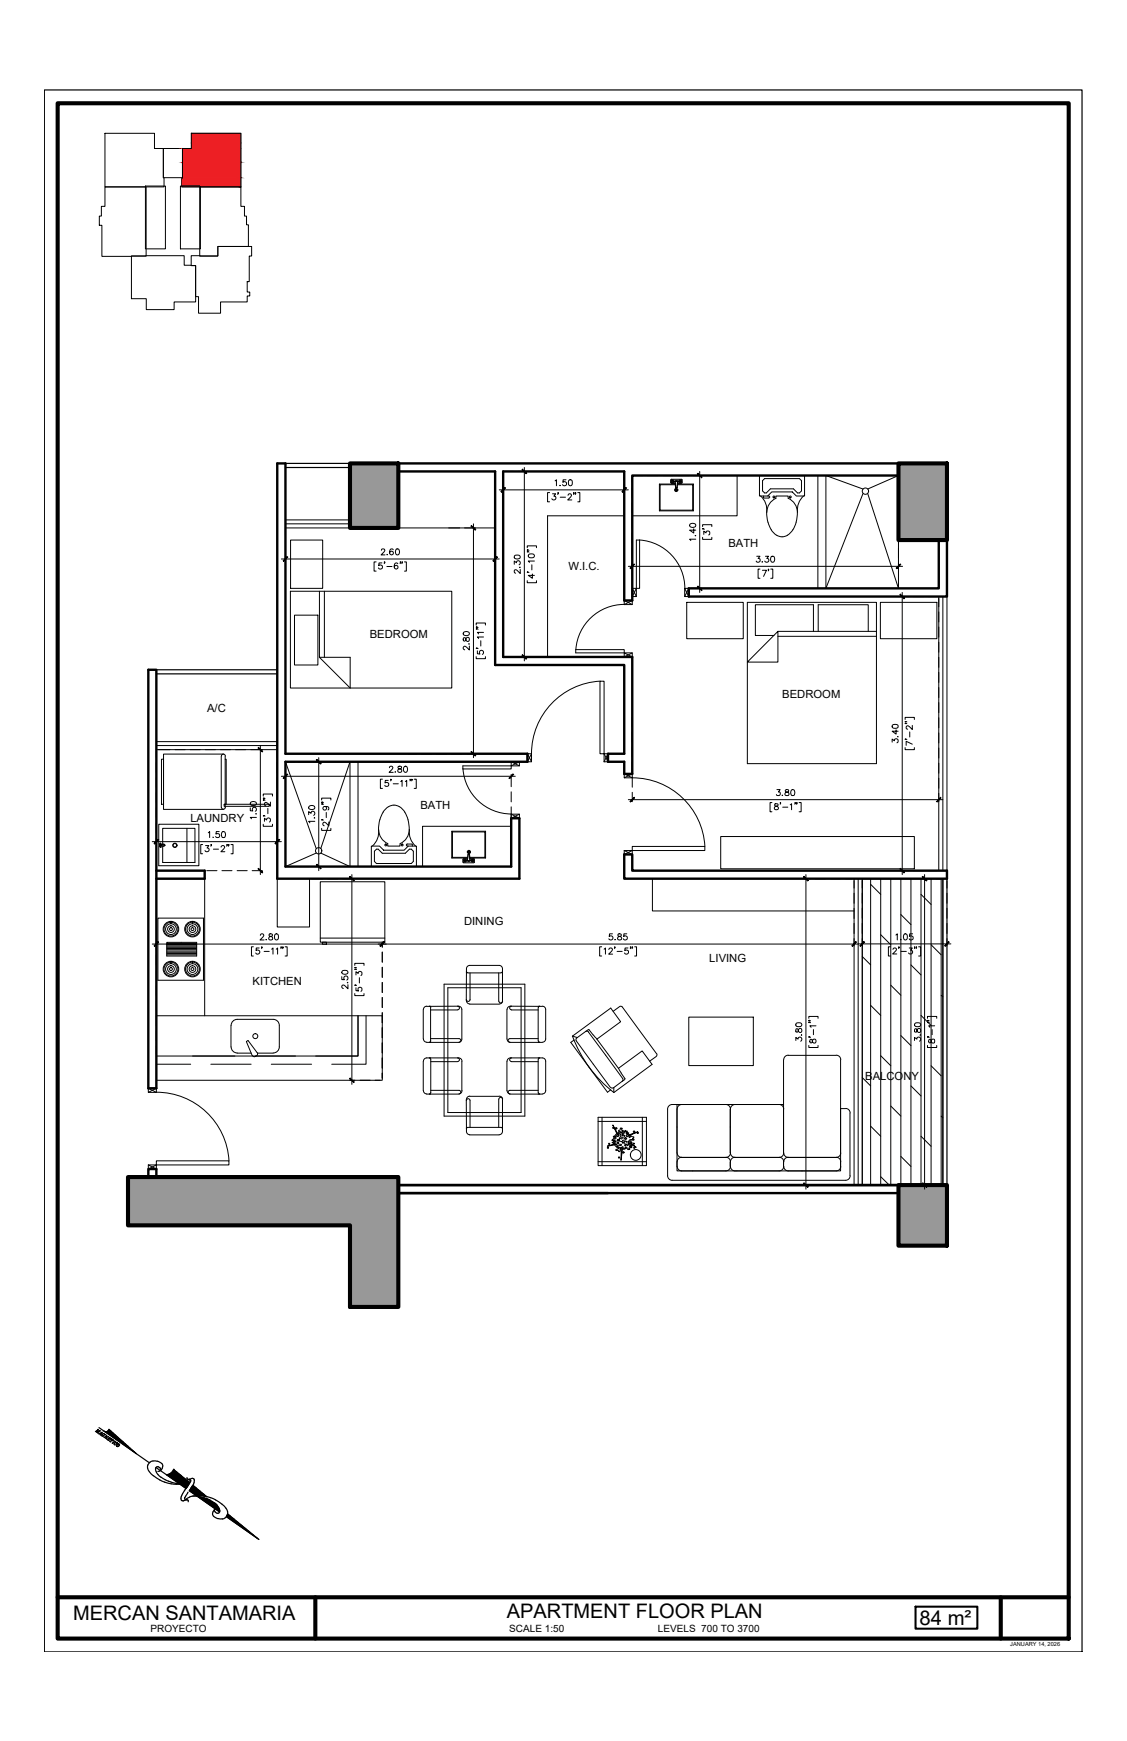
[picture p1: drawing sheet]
<svg xmlns="http://www.w3.org/2000/svg" width="279mm" height="432mm" viewBox="0 0 279 432" stroke-linecap="round" stroke-linejoin="round" font-family="sans-serif">
<defs><g id="words">
<g font-size="5">
<text x="18.1" y="401.8">MERCAN SANTAMARIA</text>
<text x="125.7" y="401.3">APARTMENT FLOOR PLAN</text>
<text x="228" y="403">84 m²</text>
</g>
<g font-size="2.8">
<text x="180.6" y="135.7">BATH</text>
<text x="140.9" y="141.3">W.I.C.</text>
<text x="91.7" y="158.2">BEDROOM</text>
<text x="193.9" y="173.1">BEDROOM</text>
<text x="51.3" y="176.6">A/C</text>
<text x="47.2" y="203.9">LAUNDRY</text>
<text x="104.2" y="200.7">BATH</text>
<text x="115" y="229.4">DINING</text>
<text x="175.8" y="238.6">LIVING</text>
<text x="62.6" y="244.3">KITCHEN</text>
<text x="214.5" y="267.8">BALCONY</text>
</g>
<g font-size="2.5">
<text x="37.3" y="404.8">PROYECTO</text>
<text x="126.3" y="404.7">SCALE 1:50</text>
<text x="163.1" y="404.7">LEVELS 700 TO 3700</text>
</g>
<text font-size="1.4" x="250.5" y="408.3">JANUARY 14, 2026</text>
</g></defs>
<!-- layer: pared -->
<path d="M68.7 114.9h2.1v72h60v2h-60v26h55.9v-12h2.1v15h-60.1zM98.7 116.9h24.1v48h32v22h-4.1v2h4.1v3h1.9v-29h-32v-46h30.1v32h1.9v-31h66M98.7 114.9h124M232.7 133.9v12h-61.9v2.1h64v-14.1M36.8 166.1h2v103.8h-2zM38.8 215.9h11.9v2h-11.9M154.8 211.9h1.9v4h78.1v2h-80zM36.8 291.9v-2h2v2M98.7 295.9h124M98.7 293.9h124" fill="none" stroke="#000" stroke-width=".59"/>
<!-- layer: VENTANA -->
<path d="M70.8 130.9h16M70.8 129.9h16M70.8 128.9h16M232.7 148v67.9M233.8 148v67.9M234.8 148v67.9M38.8 185.9h29.9M38.8 184.9h29.9M38.8 183.9h29.9M211.7 217.9v76M212.8 217.9v76M213.8 217.9v76" fill="none" stroke="#000" stroke-width=".25"/>
<!-- layer: PARED BAJA -->
<path d="M70.8 114.9h16M70.8 116h16M38.8 166.1h29.9M38.8 167.1h29.9M233.8 217.9v76M234.8 217.9v76" fill="none" stroke="#000" stroke-width=".3"/>
<!-- layer: ARQ_MUEBLES -->
<g fill="none" stroke="#000" stroke-width=".25">
<path d="M123.7 239.4h-7.2a.83 .83 0 0 0-.9 .9v1M123.7 239.4a.83 .83 0 0 1 .9 .9v8M104.9 250.4v7.3M105 257.7a.83 .83 0 0 0 .8 .8h8M105.8 249.6h1M105.8 249.6a.83 .83 0 0 0-.8 .8M106.4 249.6h7a.88 .88 0 0 1 1.1 .8v7.3a.83 .83 0 0 1-.7 .8M106.4 249.6l.4 .3M106.8 257.6h7a.44 .44 0 0 1 .4 .4 .44 .44 0 0 1-.4 .5M106.8 250.5h6.6M106.8 249.9v8.2M106.8 258.1l-.4 .4"/>
<path d="M110.1 244.1h20v32.7h-20zM111 245h18.2v30.9h-18.2zM113.5 249.6a.44 .44 0 0 1 .4 .4 .44 .44 0 0 1-.4 .4M115.6 248.2a.83 .83 0 0 0 .9 .8h7.2M115.6 247.9a.44 .44 0 0 0 .5 .5 .44 .44 0 0 0 .4-.5M116 241.3l-.4-.4v7.3M116.5 241.3v6.6M123.6 241.3v7M123.7 248.3a.44 .44 0 0 0 .4 .5 .44 .44 0 0 0 .5-.5 .76 .76 0 0 1-.8 .7M124.6 240.9l-.4 .4h-8.2M126.4 257.6h7M126.5 249.6h7.3"/>
<path d="M126.5 249.6a.83 .83 0 0 0-.8 .8v7.3a.92 .92 0 0 0 .7 .8 .46 .46 0 0 1-.4-.4 .46 .46 0 0 1 .4-.5M126.8 250.5h6.6M126.8 249.6a.44 .44 0 0 0-.4 .4 .44 .44 0 0 0 .4 .4M133.4 249.9l.1 8.2 .3 .4M133.5 249.6h.9M133.8 249.6l-.3 .3M134.5 249.6a.83 .83 0 0 1 .8 .8v7.3M135.3 257.7a.83 .83 0 0 1-.8 .8h-8.1M104.9 263.2v7.3M106.4 262.4l.4 .3M106.8 270.4h7a.47 .47 0 0 1 .4 .5 .47 .47 0 0 1-.4 .5l-8-.1a.83 .83 0 0 1-.8-.8M106.8 262.8v8.2l-.4 .3"/>
<path d="M106.8 263.3h6.6M113.5 262.4a.44 .44 0 0 1 .4 .4 .44 .44 0 0 1-.4 .5M113.7 262.4h-7.9a.83 .83 0 0 0-.8 .8M113.7 262.4a.83 .83 0 0 1 .8 .8M114.5 263.2v7.3M114.5 270.5a.83 .83 0 0 1-.7 .8M115.6 272.7v7.3M115.6 279.7v.9M115.6 272.9a.44 .44 0 0 1 .5-.4 .44 .44 0 0 1 .4 .4v6.7M116 279.6h8.2l.4 .4M116 279.6l-.4 .4M116.4 271.9h7.3"/>
<path d="M116.5 271.9a.83 .83 0 0 0-.9 .8M123.6 272.6v7M123.8 271.9a.76 .76 0 0 1 .8 .7 .44 .44 0 0 0-.5-.4 .44 .44 0 0 0-.4 .4M124.6 272.6v8M125.7 270.5a.83 .83 0 0 0 .7 .8M126.4 270.4h7M126.4 270.4a.44 .44 0 0 0-.4 .5 .44 .44 0 0 0 .4 .4M126.5 262.4h8a.83 .83 0 0 1 .8 .8v7.3M126.5 262.4a.83 .83 0 0 0-.8 .8v7.3M126.8 263.3h6.6M126.8 262.4a.44 .44 0 0 0-.4 .4 .44 .44 0 0 0 .4 .5M133.4 262.8l.1 8.2 .3 .3"/>
<path d="M133.8 262.4l-.3 .3M135.3 270.5a.83 .83 0 0 1-.8 .8l-8.1 .1M148.3 277.1h12v12h-12zM148.3 278.1h12M149.3 277.1v12M159.2 277.1v12M115.6 280.6a.83 .83 0 0 0 .9 .8l7.2 .1M124.6 280.6a.83 .83 0 0 1-.9 .8M148.3 288.1h12"/>
<circle cx="157.6" cy="286.4" r="1.33"/>
</g>
<!-- layer: MUEBLE-FIJO -->
<g fill="none" stroke="#000" stroke-width=".25">
<path d="M182.7 117.9v10h-26M98.7 130.9h24.1M154.8 127.9h-19.1v35M38.8 217.9h11.9v34M68.7 217.9v12h8v-12M126.7 204.9h-21.9v10M161.7 217.9v8h50M178.7 207.5h48v8h-48zM39.1 227.7h11.3v15.4h-11.3zM41.3 234.3h7.5h-7.5M41.3 233.7h7.5v3.4h-7.5zM41.3 236.2h7.5"/>
<path d="M41.3 235.9h7.5M41.3 236.8h7.5M41.3 236.5h7.5M41.3 235.5h7.5M41.3 235.2h7.5M41.3 235h7.5M41.3 234.7h7.5M41.3 234h7.5M38.8 251.9h56v16h-56M88.8 251.9v10h-50"/>
<circle cx="42.4" cy="230.4" r="1.33"/>
<circle cx="42.4" cy="230.4" r=".83"/>
<circle cx="42.4" cy="230.4" r="1.71"/>
<circle cx="42.4" cy="230.4" r="1.93"/>
<circle cx="42.4" cy="230.4" r=".36"/>
<circle cx="47.7" cy="230.4" r="1.33"/>
<circle cx="47.7" cy="230.4" r=".83"/>
<circle cx="47.7" cy="230.4" r=".36"/>
<circle cx="47.7" cy="230.4" r="1.71"/>
<circle cx="47.7" cy="230.4" r="1.93"/>
<circle cx="42.4" cy="240.3" r="1.33"/>
<circle cx="42.4" cy="240.3" r=".83"/>
<circle cx="42.4" cy="240.3" r=".36"/>
<circle cx="42.4" cy="240.3" r="1.93"/>
<circle cx="42.4" cy="240.3" r="1.71"/>
<circle cx="47.7" cy="240.3" r="1.33"/>
<circle cx="47.7" cy="240.3" r=".83"/>
<circle cx="47.7" cy="240.3" r=".36"/>
<circle cx="47.7" cy="240.3" r="1.93"/>
<circle cx="47.7" cy="240.3" r="1.71"/>
</g>
<!-- layer: muebles -->
<g fill="none" stroke="#000" stroke-width=".25">
<path d="M141.9 257l9.5-7 2.5 3.4-5.9 4.3 5.3 7.3M142.4 257.9l-.9 .6 9.1 12.4 .8-.6M143 257.4l-.2 .5 .1 .2 8.4 11.6M143.1 257.3l-1.2-.3a31.4 31.4 0 0 0 10.3 14l9.5-7-2.5-3.4-5.9 4.4M145.2 255.8l.7-.4 1.2 1.4M145.2 255.8l-2.3 1.7M145.2 255.8l.3-.1 .4 .2M145.9 255.9l8.5 11.6v.5l-.1 .2M147.1 256.7l.9 1M153.6 249.7l-1.6 1.1M153.6 249.6h.2l.5 .2 8.5 11.5M170.8 252.3h16v12h-16z"/>
<path d="M151.4 269.7l.4 .2 .3-.1M152.2 269.7v1.3M153.3 264.9l.7 1.2M154 266.1l.9 1.4M154.2 268.2l-2.2 1.6M154.9 267.8l-.7 .4M154.9 267.5v.2M162.7 262l-1.6 1.2M162.8 261.3v.5l-.1 .2M166.6 273.9h27.7M166.6 273.9a1.12 1.12 0 0 0-1.1 1.2v16.5a1.12 1.12 0 0 0 1.1 1.1M167.8 273.9v16.5h40.6v-15.4h1.2a1.04 1.04 0 0 1 1.2 1"/>
<path d="M167.8 275.1v10.9M169 273.9h10.9M169 273.9a1.12 1.12 0 0 0-1.1 1.2M181 275.1v10.9M193.2 273.9h-11a1.12 1.12 0 0 0-1.1 1.2 1.12 1.12 0 0 0-1.1-1.2M193.2 273.9a1.12 1.12 0 0 1 1.1 1.2M194.3 262.8v23.2M195.4 261.7h11.9M195.4 261.7a1.12 1.12 0 0 0-1.1 1.1M207.3 261.7a1.12 1.12 0 0 1 1.1 1.1M208.4 262.8v23.2M210.7 276.1v15.5"/>
<path d="M167.8 288.2v1.1M167.9 289.3a1.12 1.12 0 0 0 1.1 1.1M167.9 285.9a1.12 1.12 0 0 0 1.1 1.2M169 290.4h10.9M169 287.1h10.9M169 287a1.12 1.12 0 0 0-1.1 1.1M180 287a1.12 1.12 0 0 1 1.1 1.1 1.12 1.12 0 0 1 1.1-1.1M181 288.2v1.1M193.2 290.4h-11a1.12 1.12 0 0 1-1.1-1.1 1.12 1.12 0 0 1-1.1 1.1M193.2 287.1h-11a1.12 1.12 0 0 1-1.1-1.2 1.12 1.12 0 0 1-1.1 1.2M193.2 287a1.12 1.12 0 0 1 1.1 1.1 1.12 1.12 0 0 1 1.1-1.1M194.3 288.2v1.1"/>
<path d="M207.3 287a1.12 1.12 0 0 1 1.1 1.1M208.4 288.2v1.1M208.4 285.9a1.12 1.12 0 0 1-1.1 1.2h-11.9a1.12 1.12 0 0 1-1.1-1.2 1.12 1.12 0 0 1-1.1 1.2M208.4 289.3a1.12 1.12 0 0 1-1.1 1.1h-11.9a1.12 1.12 0 0 1-1.1-1.1 1.12 1.12 0 0 1-1.1 1.1M210.8 291.6a1.12 1.12 0 0 1-1.2 1.1h-43"/>
</g>
<!-- layer: MOBILIARIO -->
<g fill="none" stroke="#000" stroke-width=".25">
<path d="M152.1 282.8v.5M152.2 283.5l.1 .2M152.2 282l-.1 .5M152.3 282.8l.3 1M152.4 283.9l1 .9M152.5 282.1l-.1 .4M152.9 284.2l1.2 .6M153 281.1l-.7 .7M153.1 281.2l-1.2-2.2 1.2 2.4M153.8 285h.3M153.8 280.9v-.2l-.5-.2 .1-.2 .3-.1 .1-.4h.4l.1 .1-.2 .1 .1 .4 .3-.1v.2l-.5 .4 .5 .2v.2l-.4 .1 .1 .3 .7-.1-.2 .7 .3 .1 .1-.3 .3 .3-.2 .2-.8 .2v.2l-.3 .1-1.1-.1 .2-.4 .4 .2v-.5l.4 .2 .3-.2-.1-.3-.3 .1-.1-.2 .1-.6h-.7l-.1 .2h.3v.2l-.3 .2-1.1-.1 .1 .2 .6 .1 .1 .2-.2 .2h-.6l-.2 .3 .8 .2 .1 .3-.9 .1 .7 .3-1.9 .6 2-.5 .3 .1 .1-.4 .1-.2 .3 .1h-.2a.62 .62 0 0 0 .8 .4v.3h-1.1l.1 .4 .5 .1-.4 .4-.5 .2 .1 .1h.6l.1 .3h.3v-.7l.3-.4v3.3l.4-3.5M153.8 280.7l-.7 .3"/>
<path d="M154.3 280.7h.5M154.6 284.8h-.2M154.7 281.1l.2-.7h.3l-.2 .2 .1 .1 .4-.2v.4l-.4 .1h.8l-.5 .4-.1 .4 .1 .1 .5-.2 .1 .5 .3-.6 .8 .3v.3l-.3 .2 .4 .3-.4 .1a.65 .65 0 0 0-1 .3l-.4 .2-.4-.3-.8 .3v.2l.6-.1 .2 .8 .3-.4 .2 .3 .2-.1a.57 .57 0 0 1 .2-.7 .57 .57 0 0 1 .8 .1l-.8 .2 .3 .5h.5l-.6 .3 .6 .1-.8 .2 .3 .3-.6 .1-.3-.6h-.3v.4l-.3 .1-.3-.6M154.8 281a1.93 1.93 0 0 0-2.1 .8M155.2 284.5l-.2 .1M155.3 280.9l.2 .2M155.4 284.7l-1 .3M155.5 281.3l.3 .3M155.7 281.2l.3 .3M155.8 281.5l2.3-.8-2.1 .9M156.1 283.6l-.1 .2M156.1 281.6l.2 .4"/>
<path d="M156.2 282.7v.5M156.4 283.5l-.3 .5M156.4 283.5l1.3 1.1-1.5-.9M156.4 282.6v.6"/>
<circle cx="152" cy="279.7" r=".15"/>
<circle cx="152.7" cy="279.8" r=".19"/>
<circle cx="150.7" cy="284.7" r=".15"/>
<circle cx="151" cy="283.7" r=".15"/>
<circle cx="153.5" cy="287.1" r=".15"/>
<circle cx="154.5" cy="285.8" r=".19"/>
<circle cx="157.1" cy="283.7" r=".15"/>
<circle cx="157.2" cy="280.7" r=".19"/>
<circle cx="157.2" cy="284.7" r=".15"/>
<circle cx="158.1" cy="281" r=".15"/>
</g>
<g fill="#000" stroke="#000" stroke-width=".25">
<circle cx="151.8" cy="282.8" r=".07"/>
<circle cx="153.6" cy="282.3" r=".07"/>
</g>
<!-- layer: 2D VISTA 9 -->
<g fill="none" stroke="#000" stroke-width=".25">
<path d="M166.3 119v.7M166.3 119.7l.2 .1M166.4 118.9h2.6l.1 .1M166.4 119.9h1M166.5 118.9l-.2 .1M167.4 119.5l.3 1.5M167.5 119.3l-.1 .1M167.7 119.3l.3 .1h-.6M167.7 119.3h.1M168 119.5l-.2 1.4M168 119.5l-.3 1.5M169.1 119v.7"/>
<path d="M169.1 119.7l-1.1 .2M202.8 117.9v28M222.7 117.9l-7.6 3.4M72 133.9h8v12h-8zM158.6 133.9a12 12 0 0 1 11.2 12M163.5 120.1l.1 .1M163.6 126.5l-.1 .2M167.4 120.1h-3.9v6.6h8.4v-6.6h-3.9M167.4 120.2h-3.8v6.3h8.1v-6.3h-3.7M167.6 120.9h.2M167.7 121h.1M171.7 126.5l.2 .2"/>
<path d="M171.9 120.1l-.2 .1M213.9 121.3l-9.1-3.4v28l9.1-23.5M215.1 122.4l7.6 23.5v-12M72 146.6h40v24h-40zM73 152.6h5.8v12.3h-5.8zM79.2 146.6v16.4h7.6v7.6l-7.6-7.6M80.4 146.6v16.4M154.8 149.9a12 12 0 0 0-12 11.2M148.8 168.9a18 18 0 0 0-17 18M70.8 188.9l7.6 21.5M88.8 188.9v26M114.8 190.7a12 12 0 0 0 12 11.2"/>
<path d="M156.8 192.9a18 18 0 0 1 18 17M78.4 211.6l-7.6 3.3M79.4 218.7h16v15h-16zM79.5 210.4l7.3-21.5v26l-7.3-3.3M112 206.2l.2 .1M112.2 212.6l-.2 .2M114.8 213.1v.7M114.8 213.8l.1 .2M114.9 214h2.6M114.9 213h1M114.9 213l-.1 .1M115.9 212.8h-3.9v-6.6h8.4v6.6h-3.9"/>
<path d="M115.9 212.6h-3.7v-6.3h8v6.3h-3.7M115.9 213.4h.6M116 211.9l-.1 1.5M116.1 211.9l-.2 1.5 .1 .2M116.2 211.8h.1M116.2 213.6h-.2M116.2 213.6h.1M116.2 211.8l-.1 .1M116.2 213.5h.1M116.5 213.4l-.2-1.6 .1 .1 .2 1.5-.4 .2M116.5 213h1M117.5 213l.1 .1"/>
<path d="M117.6 213.1v.7M117.6 213.8l-.1 .2M120.2 212.6l.2 .2M120.4 206.2l-.2 .1M79.4 232.7h16M79.9 233.7h1v.5h-1zM57.3 254.3v5.4M57.3 254.3a1.5 1.5 0 0 1 1.5-1.5h8.9a1.5 1.5 0 0 1 1.5 1.5M57.3 259.7a1.5 1.5 0 0 0 1.5 1.5h3.5M69.2 259.7a1.5 1.5 0 0 1-1.5 1.5h-3.9M69.2 254.3v5.4M38.8 270.9a18 18 0 0 1 18 17"/>
<path d="M62.6 261.8l.5 .3 .5-.3M63.7 261.1l-2.2-3-.4 .2 1.4 3.5M63.8 261.1l.1 .4-.3 .3"/>
<circle cx="166.8" cy="119.4" r=".4"/>
<circle cx="166.8" cy="119.4" r=".19"/>
<circle cx="168.6" cy="119.4" r=".4"/>
<circle cx="168.6" cy="119.4" r=".23"/>
<circle cx="168.6" cy="119.4" r=".19"/>
<circle cx="167.6" cy="121.5" r=".4"/>
<circle cx="167.6" cy="121.5" r=".23"/>
<circle cx="167.6" cy="121.5" r=".19"/>
<circle cx="214.6" cy="121.8" r=".78"/>
<circle cx="79" cy="211" r=".78"/>
<circle cx="115.3" cy="213.4" r=".23"/>
<circle cx="115.3" cy="213.4" r=".19"/>
<circle cx="115.3" cy="213.4" r=".4"/>
<circle cx="116.3" cy="211.3" r=".23"/>
<circle cx="116.3" cy="211.3" r=".19"/>
<circle cx="116.3" cy="211.3" r=".4"/>
<circle cx="117.1" cy="213.4" r=".23"/>
<circle cx="117.1" cy="213.4" r=".19"/>
<circle cx="117.1" cy="213.4" r=".4"/>
<circle cx="63.3" cy="257" r=".61"/>
</g>
<!-- layer: ART -->
<g fill="none" stroke="#000" stroke-width=".25">
<path d="M188.3 117.9h11.2v5.1h-2.1l-1-1h-5.1l-1 1h-2zM189.6 118.7h8.6l.5 .5v2.6l-.5 .5h-.5l-1-1.1h-5.7l-1 1.1h-.4l-.6-.5v-2.6zM188.5 123l.9 1 .5 1.1 .2 1.9M189.3 123v.5h1.3M190.1 127.1l.3 2.4M190.3 123l.5 .1v.3l-.2 .1M190.4 129.5a5.6 5.6 0 0 0 2.1 3.3M192.3 123.6v-.6h3.1v.6a3.8 3.8 0 0 1 2.3 3.5M192.4 123.6a3.8 3.8 0 0 0-2.3 3.5M197.4 129.5a4.3 4.3 0 0 1-3.5 3.6l-1.4-.4M197.7 127.1l-.3 2.4M199.2 123l-.8 1-.5 1.1-.2 1.9"/>
<path d="M92.1 209.8h2l1 1.1h5.1l1-1.1h2v5.1h-11.1zM92.8 211.1l.5-.5h.5l1 1h5.7l1-1h.5l.5 .5v2.6l-.5 .5h-8.7l-.5-.5zM93.9 205.8a3.8 3.8 0 0 0 2.3 3.4M94.1 203.3l-.2 2a5 5 0 0 1-1.6 4.5M95 201.4a2.98 2.98 0 0 1 2.7-1.7 2.98 2.98 0 0 1 2.7 1.7M95 201.4l-.8 1.9M96.1 209.3v.5h3.1v-.5M100.4 201.4l.8 1.9M101 209.8h.2M101 209.8l-.3-.2 .3-.3h1.2v.5M101.1 203.3a5 5 0 0 1-1.4 5.6l-.5 .3M101.5 205.8l.1 1.9 .6 1.1 .8 1"/>
<circle cx="191.9" cy="123.3" r=".23"/>
<circle cx="195.9" cy="123.3" r=".23"/>
<circle cx="95.6" cy="209.6" r=".23"/>
<circle cx="99.7" cy="209.6" r=".23"/>
</g>
<!-- layer: 2D MOBILIARIO -->
<path d="M170.3 149.4h14v9h-14zM185.3 149.4h32v40h-32zM192.9 156.6v7.6h-7.6zM192.9 157.8h24.4M192.9 156.6h24.4M201.7 156.6v-6.6h-14.4v7.6h4.6M202.8 156.6v-6.6h12.5v6.6M218.3 149.4h14v9h-14z" fill="none" stroke="#000" stroke-width=".25"/>
<!-- layer: PUERTA -->
<g fill="none" stroke="#000" stroke-width=".25">
<path d="M157.8 133.9h.8v12h-.8zM154.8 148.9h1.9v1h-1.9zM154.8 148.9l1.9 1M156.7 145.9h1.1v2.1h-1.1zM156.7 145.9l1.1 2.1M156.7 148.9l-1.9 1M157.8 145.9l-1.1 2.1M169.7 145.9h1.1v2.1h-1.1zM169.7 145.9l1.1 2.1M170.8 145.9l-1.1 2.1M142.7 161.1h12.1v.8h-12.1zM154.8 161.9h1.9v1h-1.9z"/>
<path d="M154.8 161.9l1.9 1M156.7 161.9l-1.9 1M114.8 189.9h11.9v.8h-11.9zM126.7 188.9h2.1v1h-2.1zM126.7 188.9l2.1 1M128.8 188.9l-2.1 1M130.8 186.9h1v2h-1M130.8 186.9v2M130.8 186.9l1 2M131.8 186.9l-1 2M149.8 186.9h-1.1v-17.9h1.1v19.9M149.8 186.9h.9v2h-.9"/>
<path d="M149.8 186.9l.9 2M150.7 186.9l-.9 2M154.8 191.9v1h1.9v-1M154.8 191.9h1.9M154.8 191.9l1.9 1M156.7 191.9l-1.9 1M126.7 201.9h2.1v1h-2.1zM126.7 201.9l2.1 1M128.8 201.9l-2.1 1M154.8 210.9h19.9v-1h-18v1M154.8 210.9v1h1.9v-1M154.8 210.9l1.9 1"/>
<path d="M156.7 210.9l-1.9 1M36.8 269.9v1h2v-1M36.8 269.9h2M36.8 269.9l2 1M38.8 269.9l-2 1M36.8 288.9h20v-1h-18v1M36.8 288.9v1h2v-1M36.8 288.9l2 1M38.8 288.9l-2 1"/>
</g>
<!-- layer: PROY -->
<path d="M88.8 251.9v10h-10.5M90.7 251.9v12h-8.5M38.8 263.9h8.5M47.7 261.9h10.5M52.3 263.9h10M63.3 261.9h10M67.3 263.9h9.9" fill="none" stroke="#000" stroke-width=".25"/>
<!-- layer: ARTEFACTOS -->
<g fill="none" stroke="#000" stroke-width=".25">
<path d="M39.4 209.4v-5h9.9v10.3h-9.9v-4.9M39.7 209.4l-.1 .2 .1 .2M39.7 209.2h.2M39.7 209.6h.1M39.7 209.7l.1 .4v-.4M39.7 209.6v-.3l-.3 .3 .3 .4M39.7 209.7h.1M39.7 210.1h.1M39.8 209.6l.1-.3 .2 .3-.2 .4M39.8 209.6h.1M39.8 209.4l.1 .2-.1 .2M40 209.4h.6l.2 .2"/>
<path d="M40.3 205.4h8v8.5h-8l.1-4.1a.28 .28 0 0 0 .3 0 .28 .28 0 0 0 .1-.4 .28 .28 0 0 0-.4 0zM40.8 209.6l-.2 .2h-.6M40.8 209.6h.1M46.3 205.4v8.5"/>
<circle cx="39.8" cy="209.6" r=".06"/>
<circle cx="43.4" cy="209.7" r=".53"/>
<circle cx="43.4" cy="209.7" r=".44"/>
</g>
<!-- layer: A-ARTEF-COCINAS -->
<path d="M40 188.3h.5v11.2h-.5zM54.8 187.5v12.7M54.9 187.5a.49 .49 0 0 1 .5-.5 .49 .49 0 0 1 .5 .5M55.4 187h-14.9v13.7h14.9M55.8 188.3h.3v11.2h-.5M55.8 187.5v12.7M54.9 200.2a.49 .49 0 0 0 .5 .5 .49 .49 0 0 0 .5-.5" fill="none" stroke="#000" stroke-width=".25"/>
<!-- layer: A-PROY -->
<path d="M55.6 199.5h11.1v.5h-11.1z" fill="none" stroke="#000" stroke-width=".25"/>
<!-- layer: HATCH -->
<g fill="none" stroke="#000" stroke-width=".25">
<path d="M213.8 217.9h20v76h-20zM215.8 217.9v76M215.8 219.3l2.5 2.5M218.3 217.9v76M220.8 217.9v76M223.3 217.9v76M225.8 217.9v76M228.3 217.9v76M230.8 217.9v76M233.3 217.9v76M213.8 237.2l2 2.1M218.3 231.8l2.5 2.5"/>
<path d="M223.3 226.8l2.5 2.5M225.8 239.3l2.5 2.5M228.3 221.8l2.5 2.5M230.8 234.3l2.5 2.5M215.8 249.3l2.5 2.5M220.8 244.3l2.5 2.5M223.3 256.8l2.5 2.5M228.3 251.8l2.5 2.5M233.3 246.8l.5 .4M213.8 267.3l2 2M215.8 279.3l2.5 2.5M218.3 261.8l2.5 2.5"/>
<path d="M220.8 274.3l2.5 2.5M225.8 269.3l2.5 2.5M230.8 264.3l2.5 2.5M233.3 276.8l.5 .4M218.3 291.8l2.2 2.1M223.3 286.8l2.5 2.5M228.3 281.8l2.5 2.5"/>
</g>
<g fill="#989898" stroke="#989898" stroke-width=".25">
<path d="M86.8 114.9l11.9 16v-16zM86.8 114.9l11.9 16h-11.9z"/>
<path d="M222.7 114.9l12.1 19v-19zM222.7 114.9l12.1 19h-12.1z"/>
<path d="M31.7 291.9l67 12v-12zM31.7 291.9l67 12h-67z"/>
<path d="M222.7 293.9l12.1 15v-15zM222.7 293.9l12.1 15h-12.1z"/>
<path d="M86.8 303.9l11.9 20.2v-20.2zM86.8 303.9l11.9 20.2h-11.9z"/>
</g>
<!-- layer: COL -->
<path d="M86.8 114.9h11.9v16h-11.9zM222.7 114.9h12.1v19h-12.1zM31.7 291.9h67v32.2h-11.9v-20.2h-55.1zM222.7 293.9h12.1v15h-12.1z" fill="none" stroke="#000" stroke-width="1"/>
<!-- layer: S-DIM -->
<g fill="none" stroke="#000" stroke-width=".25">
<path d="M124.7 117.4v1.7M125.3 116.9h1.9M128.5 116.9h2M130 116v47.9M137.6 119.3l.4-.3v1.5M140.3 119h-.7v.6a.51 .51 0 0 1 .7 0 .51 .51 0 0 1-.1 .8 .51 .51 0 0 1-.7-.2M141.1 119h.4a.8 .8 0 0 1 .4 .8 .8 .8 0 0 1-.6 .7 .97 .97 0 0 1-.2-1.5zM154.8 117.4v1.7M156.7 118.4v1.3M157.3 117.9h2.1M160.6 117.9h2.5M164.4 117.9h2.5"/>
<path d="M168.1 117.9h2.5M171.9 117.9h2.1M173.5 116.9v30M222.7 118.4v1.3M69.8 138.6h54M70.8 131.4v1.4M70.8 134v2.5M70.8 137.8v1.3M93.2 139.4h-.5v2.2h.5M94.6 136.5l.1-.3 .4-.1 .3 .5-.9 1h.9M94.7 139.6h-.7l-.1 .7a.52 .52 0 0 1 .8-.1 .52 .52 0 0 1-.1 .8 .52 .52 0 0 1-.8-.2M95.4 139.4h-.2h.2l-.2 .4"/>
<path d="M96 137.5h.1M97.5 136.4l-.1-.2a.74 .74 0 0 0-.9 .5 .74 .74 0 0 0 .6 .9 .48 .48 0 0 0 .4-.4 .48 .48 0 0 0-.4-.5 .48 .48 0 0 0-.5 .4M98.2 136.2a.75 .75 0 0 1 .9 .5 .75 .75 0 0 1-.5 .9l-.5-.3-.1-.5zM98.6 139.8l-.1-.1a.74 .74 0 0 0-.9 .5 .74 .74 0 0 0 .6 .9 .48 .48 0 0 0 .5-.4 .48 .48 0 0 0-.5-.5 .48 .48 0 0 0-.5 .4M99.3 139.4h-.1h.1l-.1 .4M99.8 139.4h-.2h.2l-.2 .4M100.3 139.4h.4v2.2h-.4M111.2 130.9h2.7M115.2 130.9h2.6M117.4 129.9v58M122.8 131.4v1.4M122.8 134v2.5"/>
<path d="M122.8 137.8v1.3M123.8 121.5h32M124.7 120.3v1.7M127.5 140v-.9l.5 .5a.5 .5 0 0 1 .9-.4 .5 .5 0 0 1-.2 .9M127.5 137.9l.6-.2a.61 .61 0 0 1 .9 .5l-.1 .2a.74 .74 0 0 1-.9 .3 .74 .74 0 0 1-.5-.8zM130.7 135.8v-.4h2.3v.4M130.8 136.8v.1v-.1l.3 .1M130.8 136.4v.1v-.1l.3 .1M131 137.6l.6-.2a.63 .63 0 0 1 .9 .5 .83 .83 0 0 1-.8 .5 .83 .83 0 0 1-.7-.6zM132.5 139.1h-1.5l.3 .4M136.3 122.2h-.6v2.3h.6M137 122.5h.7l-.4 .6a.5 .5 0 0 1 .4 .8 .5 .5 0 0 1-.9-.2"/>
<path d="M138.4 122.3h-.2h.2l-.2 .3M138.8 120.4h.1M138.9 123.3h1.3M140.8 122.9l.2-.3a.44 .44 0 0 1 .6 0 .44 .44 0 0 1-.1 .7l-.8 .7h1.1M142.3 122.3l-.1 .3M142.7 122.3l-.1 .3M143.2 122.2h.5v2.3h-.5M154.8 120.3v1.7M156.7 120.9v2.5M156.7 124.7v2.5M156.7 128.4v2.5M156.7 132.2v2.5"/>
<path d="M156.7 135.9v2.5M156.7 139.7v1.2M171.1 130a.75 .75 0 0 1 .9-.3 .75 .75 0 0 1 .4 .9 .75 .75 0 0 1-.9 .3 .75 .75 0 0 1-.4-.9zM172 131.1v1.1l-1-.7h1.5M172.4 132.8h-.1M172.5 133.7h-1.5l.3 .4M174.2 133.3v.5h2.3v-.5M174.2 130.6v-.5h2.3v.5M174.3 131.1v.2v-.2l.3 .2M174.5 132.5v-.8l.5 .5a.5 .5 0 0 1 .8-.4 .5 .5 0 0 1-.1 .9M187.6 138h.8l-.5 .5a.5 .5 0 0 1 .6 .5 .5 .5 0 0 1-.4 .5 .5 .5 0 0 1-.6-.4M189 139.3v.1"/>
<path d="M189.8 138h.7l-.4 .5a.5 .5 0 0 1 .4 .8 .5 .5 0 0 1-.9-.2M191.2 138a.74 .74 0 0 1 .9 .5 .74 .74 0 0 1-.5 .9l-.5-.3-.1-.5zM222.7 120.9v2.5M222.7 124.7v2.5M222.7 128.4v2.5M222.7 132.2v2.5M222.7 135.9v2.5M222.7 139.7v1.2M95.9 140.5h1.3M114.9 158.2a.49 .49 0 0 0 .3 .8l.4-.7 .3-.2a.48 .48 0 0 1 .5 .6 .48 .48 0 0 1-.8 .2l-.3-.7zM114.9 156.8a.75 .75 0 0 1 .9-.2 .75 .75 0 0 1 .5 .8 .75 .75 0 0 1-1 .3 .75 .75 0 0 1-.4-.9zM116.3 159.6l-.1 .1"/>
<path d="M118.1 155v-.5h2.2v.5M118.1 155.9v.2v-.2l.4 .2M118.1 155.5v.2v-.2l.4 .2M119.2 158.9v1.3M119.9 158h-1.6l.3 .4M119.9 156.8h-1.6l.3 .4M128.9 140.6l-.1 .1M129 141.2v1l-1-.8-.3-.1-.2 .1v.5l.3 .3M130.7 144v.5h2.3v-.5M130.8 141.9l.3 .1M131.9 140.1v1.3M132 142.4v1l-1-.7h1.5"/>
<path d="M155.8 140.5h68M171.3 145.9h2.7M188.4 141.1h-.5v2.3h.5M189 141.4h1l-.7 1.6M190.6 141.2l-.2 .4M191.1 141.1h.5v2.3h-.5M223.2 148h2M223.7 146.9v70M226.5 148h2.5M230.2 148h2.1M232.7 148.4v2.1M232.7 151.8v2.5"/>
<path d="M232.7 155.5v2.5M232.7 159.3v2.5M116.4 160.2v1l-.8-.7-.3-.2-.3 .1-.2 .5 .4 .3M118.1 162.9v.5h2.2v-.5M118.1 160.7l.4 .2M118.3 161.4v.7l.7 .1a.54 .54 0 0 1 0-.8 .54 .54 0 0 1 .8 .1 .54 .54 0 0 1-.2 .8M125.3 162.9h1.9M128.5 162.9h2M156.7 177.9v2.4M221.2 179.9l.6-.2a.61 .61 0 0 1 .9 .5 .85 .85 0 0 1-1.5 0zM224.4 178.4v-.5h2.3v.5M224.4 179.4l.4 .1"/>
<path d="M224.4 178.9l.4 .2M226.2 179.9v1l-.7-.7-.6-.2-.2 .1-.1 .5 .4 .2M232.7 163v2.5M232.7 166.8v2.4M232.7 170.5v2.5M232.7 174.2v2.5M232.7 178v2.5M38.8 186.4v1.4M38.8 189.1v2.5M38.8 192.8v2.5M38.8 196.6v2.5M39.3 185.9h2.8"/>
<path d="M43.4 185.9h2.5M47.1 185.9h2.5M50.9 185.9h2.5M54.6 185.9h2.5M58.4 185.9h2.5M62.1 199a.74 .74 0 0 1 .9-.3 .74 .74 0 0 1 .5 .9l-.6 .2a.63 .63 0 0 1-.9-.6zM62.2 185.9h2.9M64.5 184.9v32M65.3 197.4v-.5h2.2v.5M65.3 198.4l.4 .1M65.3 198l.4 .1M67 198.9v1l-.6-.7-.5-.2a.43 .43 0 0 0-.4 .4 .43 .43 0 0 0 .4 .5"/>
<path d="M68.7 186.4v1.4M68.7 189.1v2.5M68.7 192.8v2.5M68.7 196.6v2.5M69.8 192.5h57.9M70.8 189.4v3.6M71.3 188.9h1.6M74.2 188.9h2.5M77.9 188.9h1.6M79 187.9v28M79.7 198.4v-.4h2.3v.4M79.8 199.3v.2v-.2l.4 .2"/>
<path d="M79.8 198.9v.2v-.2l.4 .2M94.8 193.3h-.5v2.2h.5M96.3 193.5h-.8l-.1 .7a.53 .53 0 0 1 .8-.1 .53 .53 0 0 1 0 .8 .53 .53 0 0 1-.8-.1M96.5 190.4l.2-.3a.44 .44 0 0 1 .6 .1 .44 .44 0 0 1-.1 .6l-.7 .8h1M97 193.3l-.2 .4M97.5 194.4h1.2M98 191.4v.1M98.7 190.1v.4l.9 .4-.1 .6-.5 .1-.3-.2v-.5l.9-.5-.3-.4zM99.3 193.8l.4-.3v1.5M100.3 190.1a.74 .74 0 0 1 .8 .6 .74 .74 0 0 1-.5 .9h-.1a.9 .9 0 0 1-.2-1.5zM100.5 193.8l.3-.3v1.5M101.2 186.9h2.1"/>
<path d="M101.8 193.3l-.2 .4M102.2 193.3l-.1 .4M102.7 193.3h.5v2.2h-.5M104.5 186.9h2.5M108.3 186.9h2.5M112 186.9h2.5M115.8 186.9h2M126.7 192.1v3M126.7 196.4v2.5M155.8 198.3h78M156.7 181.5v2.5M156.7 185.3v2.4"/>
<path d="M156.7 189v2.5M156.7 192.7v2.5M156.7 196.5v2.3M191.4 199.1h-.5v2.2h.5M192.1 199.4v.5l.7 .2 .2 .2a.51 .51 0 0 1-.5 .5 .51 .51 0 0 1-.5-.5l.9-.6-.1-.3zM192.6 195.8h.8l-.4 .6a.49 .49 0 0 1 .3 .8 .49 .49 0 0 1-.8-.1M193.5 199.1l-.1 .4M194 197.2v.1M194.8 195.9v.4a.63 .63 0 0 1 .6 .3 .63 .63 0 0 1 .1 .7h-.7l-.2-.2 .2-.5 .7-.3v-.1l-.2-.4zM195.9 199.6l.3-.3v1.5M196.2 195.9a.47 .47 0 0 1 .8 .2v.6l-.2 .6a.75 .75 0 0 1-.8-.5 .75 .75 0 0 1 .2-.9zM197.2 199.1l-.2 .4"/>
<path d="M197.6 199.1l-.1 .4M198.1 199.1h.5v2.2h-.5M221.2 184.1v-.8l.5 .4a.5 .5 0 0 1 .8-.3 .5 .5 0 0 1-.1 .8M222.2 181v1.1l-1-.7h1.5M222.6 182.7h-.1M224.4 185.4v.5h2.3v-.5M224.4 183.3l.4 .1M225.5 181.5v1.3M226.2 184.6l-1.6-.7v1M232.7 181.8v2.5M232.7 185.5v2.5M232.7 189.3v2.5"/>
<path d="M232.7 193v2.5M232.7 196.8v2M37.7 208.7h32.1M38.8 200.3v2.5M38.8 204.1v2.5M38.8 207.9v1.4M50.2 209.5h-.4v2.3h.4M51 209.7h.8l-.5 .6a.47 .47 0 0 1 .6 .5 .47 .47 0 0 1-.5 .4h-.4l-.2-.3M51.3 215.9h2.5M51.6 206.5l.4-.3v1.5M52.4 209.5l-.1 .4M52.8 207.6l.1 .1"/>
<path d="M52.9 210.6h1.3M54.3 206.2h-.7l-.1 .7a.54 .54 0 0 1 .8 0 .54 .54 0 0 1-.1 .8 .54 .54 0 0 1-.7-.2M54.8 210.1l.3-.4 .5 .2 .1 .3-.9 1h.9M55 215.9h2.5M55.1 206.3a.47 .47 0 0 1 .7 .2l.1 .6-.2 .6a.75 .75 0 0 1-.9-.4 .75 .75 0 0 1 .3-1zM56.3 209.5l-.1 .4M56.8 209.5l-.2 .4M57.3 209.5h.5v2.3h-.5M58.8 215.9h2.5M62 200.4v.7h.7a.52 .52 0 0 1 0-.8 .52 .52 0 0 1 .8 .2 .52 .52 0 0 1-.2 .7M62.5 215.9h2.6M63.5 201.8h-.1"/>
<path d="M63.6 202.7h-1.6l.3 .4M65.3 204.4v.5h2.2v-.5M65.3 202.3v.1v-.1l.4 .1M65.6 203.7v-.8l.5 .5a.51 .51 0 0 1 .8-.4 .51 .51 0 0 1-.1 .9M66.4 200.5v1.3M68.7 200.3v2.5M68.7 204.1v2.5M68.7 207.9v1.4M71.3 214.9h1.6M74.2 214.9h2.5M76.5 202.1v-.8l.6 .4a.5 .5 0 0 1 .8-.3 .5 .5 0 0 1-.1 .8M76.6 200a.74 .74 0 0 1 .9-.3 .74 .74 0 0 1 .5 .9 .74 .74 0 0 1-.9 .3 .74 .74 0 0 1-.5-.9z"/>
<path d="M77.2 217.9h2.8M77.9 214.9h1.6M78 202.8l-.1 .1M78 203.7h-1.5l.3 .4M79.7 205.4v.6h2.3v-.6M79.8 203.3l.4 .1M80.5 200a.45 .45 0 0 1 .4 .7 .45 .45 0 0 1-.8 .1 .45 .45 0 0 1 .1-.7h1.1l.2 .3-.2 .5M80.9 201.5v1.3M81.3 217.9h2.5M81.5 203.9v1l-.7-.8-.3-.2-.3 .1-.2 .5 .4 .3M85 217.9h2.7M87.2 216.9v52"/>
<path d="M126.7 200.1v2.5M126.7 203.9v2.5M126.7 207.6v2.5M126.7 211.4v3M194 200.2h1.3M199.3 217.9h1.6M199.8 216.9v78M202.1 217.9h2.5M205.9 217.9h2.5M209.7 217.9h1.5M211.7 218.4v1.9M213.8 218.4v1.9"/>
<path d="M223.2 215.9h2M226.5 215.9h2.5M228.8 217.9h2.1M229.2 216.9v78M230.2 215.9h2.1M232.1 217.9h2.2M234.8 218.4v1.9M37.7 234.1h175.1M38.8 233.6v2.1M38.8 236.9v2.5M62.8 234.8h-.5v2.3h.5M64.2 235.1h-.7v.7a.54 .54 0 0 1 .8 0 .54 .54 0 0 1-.1 .8 .54 .54 0 0 1-.8-.3"/>
<path d="M64.5 232v-.1a.44 .44 0 0 1 .7-.2 .44 .44 0 0 1 0 .7l-.7 .7h1M65 234.9l-.2 .4M65.5 236h1.2M66 233h.1M66.7 231.7v.3l.2 .2a.5 .5 0 0 1 .7 .3 .5 .5 0 0 1-.3 .6l-.6-.1-.1-.4 .2-.3 .7-.2v-.2a.54 .54 0 0 0-.8-.2zM67.3 235.4l.4-.3v1.5M68.3 231.7l.2-.1a.8 .8 0 0 1 .5 .8 .8 .8 0 0 1-.5 .7 .97 .97 0 0 1-.2-1.4zM68.5 235.4l.3-.3v1.5M69.8 234.9l-.2 .4M70.2 234.9l-.2 .4M70.7 234.8h.5v2.3h-.5M88 239.4v-.5h2.2v.5"/>
<path d="M88 239.9l.4 .2M94.8 233.6v1.3M94.8 236.1v2.5M94.8 239.9v2.5M149.2 234.8h-.5v2.3h.5M149.8 235.4l.3-.3v1.5M150.9 235.5l.3-.4 .6 .2v.2l-.2 .4-.7 .7h1M151.8 231.6h-.7l-.1 .7a.53 .53 0 0 1 .8 0 .53 .53 0 0 1-.1 .8 .53 .53 0 0 1-.8-.3M152.5 233h.1M152.5 234.9l-.2 .4M153 236h1.2M153.2 231.7v.4l.5 .2a.45 .45 0 0 1 .4 .5 .45 .45 0 0 1-.6 .3l-.3-.1-.1-.4 .2-.3 .7-.2v-.2a.54 .54 0 0 0-.8-.2z"/>
<path d="M155.4 231.6h-.7l-.1 .7a.51 .51 0 0 1 .8 0 .51 .51 0 0 1-.1 .8 .51 .51 0 0 1-.8-.3M155.7 235.1h-.7l-.1 .7a.53 .53 0 0 1 .8-.1 .53 .53 0 0 1-.1 .8 .53 .53 0 0 1-.8-.2M156.4 234.9h-.2h.2l-.2 .4M156.8 234.9h-.1h.1l-.1 .4M157.3 234.8h.5v2.3h-.5M211.7 221.5v2.5M211.7 225.3v2.5M211.7 229v2.5M211.7 232.8v1.8M212.8 234.1h22.9M213.8 221.5v2.5M213.8 225.3v2.5"/>
<path d="M213.8 229v2.5M213.8 232.8v1.8M220.8 234.8h-.6v2.3h.6M221.4 235.5l.1-.3 .5-.1 .2 .4-.9 1.1h1M222.1 231.9l.3-.3v1.5M222.9 234.9h-.2h.2l-.2 .3M223.3 233h.1M223.4 236h1.3M224.2 231.7l.2-.1a.8 .8 0 0 1 .6 .8 .8 .8 0 0 1-.6 .7l-.2-.1-.2-.5zM225.4 235.1h.8l-.5 .6a.51 .51 0 0 1 .4 .8 .51 .51 0 0 1-.9-.2M226.3 231.6h-.8v.6a.53 .53 0 0 1 .7 0 .53 .53 0 0 1 0 .8 .53 .53 0 0 1-.8-.2M226.8 234.9l-.1 .3"/>
<path d="M227.2 234.9l-.1 .3M227.7 234.8h.5v2.3h-.5M234.8 221.5v2.5M234.8 225.3v2.5M234.8 229v2.5M234.8 232.8v1.8M38.8 240.7v2.5M38.8 244.4v2.5M38.8 248.2v2.5M38.8 251.9v2.5M38.8 255.7v2.4M38.8 259.4v2.1"/>
<path d="M84.7 242.2v.8h.7a.54 .54 0 0 1 0-.8 .54 .54 0 0 1 .8 .1 .54 .54 0 0 1-.2 .8M84.8 240.9l.6-.2a.63 .63 0 0 1 .9 .5 .83 .83 0 0 1-.8 .5 .83 .83 0 0 1-.8-.6zM86.2 243.6l-.1 .1M86.3 244.2v1l-1-.9h-.3l-.3 .3v.3l.4 .3M88 246.4v.5h2.2v-.5M88 244.3l.4 .1M88 240.4l.4 .1M88.3 245v.7l.6 .1a.54 .54 0 0 1 0-.8 .54 .54 0 0 1 .8 .1 .54 .54 0 0 1-.2 .8M88.3 241.8v-.8l.5 .4a.51 .51 0 0 1 .8-.3 .51 .51 0 0 1-.1 .8M89.1 242.5v1.3M94.8 243.7v2.5M94.8 247.4v2.5"/>
<path d="M94.8 251.2v2.5M94.8 254.9v2.5M94.8 258.7v2.5M197.3 258.1v-.8l.6 .4a.5 .5 0 0 1 .8-.3 .5 .5 0 0 1-.2 .8M197.3 255.2v.7l.3 .1 .7-.9a.51 .51 0 0 1 .5 .5 .51 .51 0 0 1-.5 .5l-.5-.9zM197.3 253.9l.6-.2a.61 .61 0 0 1 .9 .5 .85 .85 0 0 1-1.5 0zM198.7 256.6v.1M200.5 259.3v.5h2.3v-.5M200.5 252.6v-.5h2.3v.5M200.6 257.1v.2v-.2l.3 .2M200.6 253.5v.2v-.2l.3 .2M200.6 253.1l.3 .1"/>
<path d="M200.9 257.9l-.1 .5 .2 .3 .3-.1 .2-.7 .3-.2 .4 .2 .1 .5a.5 .5 0 0 1-.6 .3 .5 .5 0 0 1-.3-.7l-.2-.2zM201.7 255.4v1.2M202.3 254.4h-1.5l.3 .4M226.7 258.1v-.8l.6 .4a.5 .5 0 0 1 .8-.3 .5 .5 0 0 1-.1 .8M226.8 255.2l-.1 .5 .1 .2 .3 .1 .3-.7 .3-.2a.51 .51 0 0 1 .6 .5 .51 .51 0 0 1-.6 .5l-.3-.2-.2-.7zM226.8 253.9l.6-.2a.63 .63 0 0 1 .8 .5 .83 .83 0 0 1-.8 .4 .83 .83 0 0 1-.7-.5zM228.2 256.6l-.1 .1M229.9 259.3v.5h2.3v-.5M229.9 252.6v-.5h2.3v.5M230 257.1v.2v-.2l.4 .2M230 253.5v.2v-.2l.4 .2M230 253.1l.4 .1"/>
<path d="M230.3 257.9l-.1 .5 .2 .3 .3-.1 .2-.5a.43 .43 0 0 1 .4-.4 .43 .43 0 0 1 .4 .4v.3a.5 .5 0 0 1-.6 .3 .5 .5 0 0 1-.3-.7l-.2-.2zM231.1 255.4v1.2M231.7 254.4h-1.5l.3 .4M86.7 267.9h1.3M89.3 267.9h2.5M93 267.9h1.3M94.8 262.4v2.5M94.8 266.1v1.3M199.3 293.9h1.6M202.1 293.9h2.5M205.9 293.9h2.5M209.7 293.9h1.5"/>
<path d="M228.8 293.9h2.1M232.1 293.9h2.2"/>
</g>
<!-- layer: 0 -->
<g fill="#000" stroke="#000" stroke-width=".25">
<path d="M129.4 116.5l1 1 .1-.1zM129.5 116.4l1 1-1.1-.9z"/>
<path d="M172.9 117.5l1 1 .1-.1zM172.9 117.5l.1-.1 1 1z"/>
<path d="M71.2 138.1l-.9 1.1 1-1zM71.2 138.1l-.9 1.1-.1-.1z"/>
<path d="M116.8 130.5l1 1 .1-.1zM116.8 130.5l.1-.1 1 1z"/>
<path d="M122.2 139.1l.1 .1 .9-1.1zM123.2 138.1l-.9 1.1z"/>
<path d="M125.2 120.9l-.9 1.1zM124.2 121.9l1-1-.9 1.1z"/>
<path d="M155.2 120.9l-1 1 .1 .1zM155.2 120.9l.1 .1-1 1z"/>
<path d="M157.2 139.9l-.9 1.1zM156.2 140.9l1-1-.9 1.1z"/>
<path d="M173 145.4l-.1 .1 1.1 .9zM172.9 145.5l1.1 .9z"/>
<path d="M222.2 140.9l.1 .1 .9-1.1zM223.2 139.9l-.9 1.1z"/>
<path d="M223.1 147.5l1 1 .1-.1zM223.2 147.4l1 1-1.1-.9z"/>
<path d="M129.5 162.4l1 1zM129.4 162.5l1.1 .9-.1 .1z"/>
<path d="M64 185.5l1.1 .9zM64.1 185.4l1 1-1.1-.9z"/>
<path d="M71.2 192l-.9 1.1 1-1zM71.2 192l-.9 1.1z"/>
<path d="M78.5 188.5l1.1 .9zM78.5 188.5l.1-.1 1 1z"/>
<path d="M116.8 186.5l1.1 .9-1-1zM116.8 186.5l1.1 .9-.1 .1z"/>
<path d="M126.2 193l.1 .1 .9-1.1zM127.2 192l.1 .1-1 1z"/>
<path d="M157.2 197.8l-.9 1.1 1-1zM157.2 197.8l-.9 1.1-.1-.1z"/>
<path d="M232.2 198.8l.1 .1 .9-1.1zM233.2 197.8l.1 .1-1 1z"/>
<path d="M39.2 208.2l-.9 1.1 1-1zM39.2 208.2l-.9 1.1-.1-.1z"/>
<path d="M64 215.5l1.1 .9-1-1zM64 215.5l1.1 .9-.1 .1z"/>
<path d="M68.2 209.2l.1 .1 .9-1.1zM69.2 208.2l.1 .1-1 1z"/>
<path d="M78.6 214.4l-.1 .1 1.1 .9zM78.5 214.5l1.1 .9z"/>
<path d="M86.7 217.5l1.1 .9zM86.7 217.5l.1-.1 1 1z"/>
<path d="M199.2 217.5l1 1 .1-.1zM199.2 217.5l1.1 .9z"/>
<path d="M223.1 215.5l1.1 .9zM223.1 215.5l1.1 .9-.1 .1z"/>
<path d="M228.7 217.5l1.1 .9zM228.7 217.5l.1-.1 1 1z"/>
<path d="M39.2 233.6l-.9 1.1 1-1zM39.2 233.6l-.9 1.1-.1-.1z"/>
<path d="M95.2 233.6l-1 1 .1 .1zM95.2 233.6l.1 .1-1 1z"/>
<path d="M95.2 233.6l-.9 1.1 1-1zM95.2 233.6l-.9 1.1-.1-.1z"/>
<path d="M212.2 233.6l-1 1 .1 .1zM212.2 233.6l.1 .1-1 1z"/>
<path d="M214.2 233.6l-.9 1.1 1-1zM214.2 233.6l-.9 1.1-.1-.1z"/>
<path d="M235.2 233.6l-.9 1.1zM235.2 233.6l.1 .1-1 1z"/>
<path d="M86.8 267.4l-.1 .1 1.1 .9zM86.7 267.5l1.1 .9z"/>
<path d="M199.3 293.4l-.1 .1 1.1 .9zM199.2 293.5l1.1 .9-.1 .1z"/>
<path d="M228.8 293.4l-.1 .1 1.1 .9zM228.7 293.5l1.1 .9z"/>
</g>
<!-- layer: MARCO -->
<path d="M14.3 25.6h250.7v380.8h-250.7zM14.3 396.2h250.7M78.2 396.2v10.2M248.1 396.2v10.2" fill="none" stroke="#000" stroke-width="1"/>
<path d="M11 22.3h257.3v387.4h-257.3z" fill="none" stroke="#000" stroke-width=".3"/>
<!-- layer: misc -->
<g fill="none" stroke="#000" stroke-width=".3">
<path d="M23.7 355l.1 .1M24.1 355.3l.2 .1M24.3 354.5l-.3 .7M24.5 354.1l1.3 .8M24.6 355.7l-.1-.1 .8-.4-.4 .7M24.8 354.8l.1 .1M24.8 355.5l.2 .2M24.8 354.9l-.6 .4 .6-.5-.9 .4 .5-.7-.7 .5M24.8 355.8l.2 .1M25.3 355.3l-.4 .6M25.6 356l.2 .2M25.6 356.1l-.3 .1"/>
<path d="M25.8 354.9l.7 .1 .5-.5 6.8 6.1zM25.8 356.4l.1 .2M25.8 355.6h-.3l-.2 .5M25.9 356.5l.5-.5-.1 .7M26 355.8l-.1 .1a.28 .28 0 0 0-.1-.4 .28 .28 0 0 0-.4 .2 .27 .27 0 0 0-.1 .4 .27 .27 0 0 0 .4 0M26 355l7.6 5.3M26.2 355.1l6.8 4.7M26.4 355.1l6 4.2M26.4 355.9v.1M26.4 356.1l-.2 .7 .6-.5M26.5 357l.4 .3 .2-.1-.2 .1M26.5 355l5.3 3.7"/>
<path d="M26.6 355l4.5 3.2M26.7 355l3.9 2.6M26.7 356.2l.2 .2M26.8 354.9l3.1 2.2M26.8 354.8l2.5 1.8M26.9 354.8l1.8 1.2M26.9 356.8l.2 .1M27 354.7l1.1 .8M27 354.6l.5 .3M27.1 356.5l.4 .3-.1 .2 .1-.3M27.2 356.5l-.6 .5 .6-.4M27.2 356.8l-.2 .2"/>
<path d="M27.2 357.5l.2 .1M27.3 357.5l.6-.5-.6 .5M27.8 356.9l-.3 .1 .2-.1 .4 .3-.1 .2 .1-.2M27.8 357.9l.2 .1M28.4 357.4l.2 .1M28.5 357.5l-.6 .4M28.5 357.5l-.6 .5M28.9 357.8h-.3l-.3 .5M29.1 357.9l-.1 .2a.23 .23 0 0 0-.1-.4 .23 .23 0 0 0-.3 .1l-.3 .4 .4 .1M29.5 358.2a.37 .37 0 0 0-.6 .1 .37 .37 0 0 0 .2 .5 .37 .37 0 0 0 .5-.3 .32 .32 0 0 0-.3-.4 .32 .32 0 0 0-.3 .3l-.1 .3M29.6 358.2l-.1 .3-.5 .2M33.8 360.6l3.2 2.2"/>
<path d="M36.6 364.1l.4 .9 1 1M36.6 363.3v.8M38 366l1.6 1.1 1.2 .5M38.7 364l2.6 1.8M38.7 365l1.2 1.4M39 362.4a1.75 1.75 0 0 0-2.3 .9M39 362.4a1.29 1.29 0 0 1 1.3 1.6l-.3 .5-.5 .4M39.6 364.8l-.5 .1M39.9 364.6a.71 .71 0 0 0-.9-.8 .71 .71 0 0 0-.3 1.2M39.9 366.4l1.9 1M41.3 365.8l3.1 2.2M41.3 365.8a2.22 2.22 0 0 0 1.8-1.3l4 3.2"/>
<path d="M41.3 365.8l3.2 2.2M41.4 365.8l3.3 2.2M41.6 365.7l4.6 3.3M41.7 365.7l4.6 3.2M41.8 367.4l.6 .1M41.8 365.7l4.5 3.2M41.9 365.6l4.5 3.2 .1-.2M42 365.6l4.4 3.1M42.1 365.5l4.4 3.1M42.2 365.5l4.4 3M42.3 365.4l4.3 3M42.4 367.6l2.8 .4"/>
<path d="M42.4 365.4l4.3 3M42.4 365.3l4.3 3M42.5 365.3l4.3 2.9M42.6 365.2l4.2 2.9M42.7 365.1l4.1 2.9M42.7 365l4.2 3M42.8 365l4.1 2.9M42.8 364.9l4.2 2.9M42.9 364.8l3.9 2.8M43 364.7l2.9 2.1M43 364.6l2 1.4M43 364.6l1 .7"/>
<path d="M44.6 368.1l1.5 1.1 .3-.4M44.6 368.1l1.5 1.1-.4 .5M44.8 368.1l1.4 1M44.9 371.3v.7M44.9 372l.6 .2M45.3 370.5l-.4 .8M45.7 369.7l-.5 .8M45.8 371.5l-.1 .2M45.8 371.7l.5 .2a.36 .36 0 0 1 .3 .6M45.8 371.4l-.1 .2M46 371.1l-.1 .3M46.3 372l-.8 .2"/>
<path d="M46.4 366.5v.3l.5 .1M46.5 370.3l-.5 .8M46.6 370.1l-.1 .2M46.9 366.9l.4 .3M46.9 369.7l7.5 5.3-5.4-3.9M46.9 369.7l1.9 1.3M47 369.7l1.9 1.3M47 367.3a7.1 7.1 0 0 1-6.2 .3M47 367.8l-.5 .8M47.1 369.6l2 1.4M47.1 369.5l2.1 1.5M47.2 369.3l2.4 1.7"/>
<path d="M47.2 369.4l-.2 .3M47.2 369.2l2.5 1.8M47.3 367.2l-.3 .6M47.3 369.1l2.6 1.9M47.4 369.1l2.7 1.9M47.5 368.9l3.2 2.2M47.6 368.8l3.4 2.4M47.6 368.7l3.7 2.5M47.7 368.6l2.9 2.1M47.7 368.5l2 1.4M47.7 368.5l-.5 .9 2.2 1.6M47.8 368.3l3.5 3"/>
<path d="M47.8 368.4l.9 .7M47.9 371.1l1.4 .1 2.2 .6 1.6 .9M48 368l-.2 .5M48.1 366.9l.1 .3M48.1 366.9l-.5-.2-.9 .2M48.1 367.6l-.1 .4M48.2 367.2l-.1 .4M49.2 371.2l5.2 3.6M49.5 371.3l4.9 3.4M49.7 371.3l4.7 3.3M49.9 371.3l4.5 3.2M50.2 371.4l4.2 3"/>
<path d="M50.3 371l-2.9-2.1 3.1 2.2M50.5 371.5l3.8 2.7M50.6 371a8.5 8.5 0 0 1 5.7 3.6l.1 .3M50.6 371a5.9 5.9 0 0 0-4.5 .8M50.7 371.6l3.5 2.4M51 371.6l3.1 2.2M51.4 371.8l2.6 1.8M51.8 372l1.9 1.3M52.6 372.4l.2 .1M53.2 374.5a1.15 1.15 0 0 0-.5 1.2 1.15 1.15 0 0 0 1.1 .9l.3 .1M53.2 372.7l1.1 1.4M53.2 372.8l.5 .4"/>
<path d="M53.2 374.8l.5 .5M53.9 374.1l-.8 .4 .1 .3M54.1 376.6l1 .1M54.3 374.1l.2 .5M54.5 374.6a.57 .57 0 0 1-.1 .6 .57 .57 0 0 1-.6 .1M55.8 376.4l-.7 .4M56.2 376l6.7 4.7M56.2 376l5.7 3.9M56.2 375.9l4.7 3.3M56.3 375.8l3.7 2.6M56.3 375.7l2.8 2M56.4 375.6l1.8 1.3"/>
<path d="M56.4 375.5l7.8 6.3-8.1-5.6 7.7 5.3M56.4 375.5l.8 .6M56.4 375v.7l-.5 .7"/>
</g>
<circle cx="43.1" cy="364.5" r=".12" fill="#000" stroke="#000" stroke-width=".25"/>
<!-- layer: MISC2 -->
<path d="M26 33.1h12.3v3.7h2.2v7.3h.2v2.3h-14.7zM40.5 36.8h4.7v7.3h-4.7zM47.4 33.1h12.3v13.3h-14.6v-2.3h.1v-7.3h2.2zM26 46.4h10.2v17.1l-10.9 .1v-7.7h-.7v-2.3h.5v-2.4h.9zM36.1 46.1h4.9v15.6h-4.9zM44.7 46.1h5v15.6h-5zM49.5 46.4h10.2v4.8h.9v2.4h.5v2.2h.5v5.3h-7.6v2.4h-4.5zM32.6 63.5l13.1-.1v2.4l2.8 .1v9h-5.3v1.9h-6.9v-2.7h-3.7zM47.4 63.4l6.6 .1v-2.4h8.4v2.4h-.6v6.4h-.5v2.5h.6v1h-.6v1.5h-6.6v2.8h-5.5v-4.1h-.7v-7.7h-1.1z" fill="none" stroke="#000" stroke-width=".25"/>
<!-- layer: DIM -->
<g fill="#ed1f24" stroke="#ed1f24" stroke-width=".25">
<path d="M47.4 33.1l12.3 2.3v-2.3zM47.4 33.1l12.3 2.3h-12.3z"/>
<path d="M47.4 35.4l12.3 .1zM47.4 35.4l12.3 .1z"/>
<path d="M47.4 35.5l12.3 1.3v-1.3zM47.4 35.5l12.3 1.3h-12.3z"/>
<path d="M45.2 36.8l14.5 3.4v-3.4zM45.2 36.8l14.5 3.4h-14.5z"/>
<path d="M45.2 40.2l14.5 .2v-.2zM45.2 40.2l14.5 .2h-14.5z"/>
<path d="M45.2 40.4l14.5 3.7v-3.7zM45.2 40.4l14.5 3.7h-14.5z"/>
<path d="M45.1 44.1l14.6 2.3v-2.3zM45.1 44.1l14.6 2.3h-14.6z"/>
</g>
<!-- layer: 0 -->
<path d="M227 398.5h15.3v5.4h-15.3z" fill="none" stroke="#000" stroke-width=".51"/>
<use href="#words"/>
</svg>
